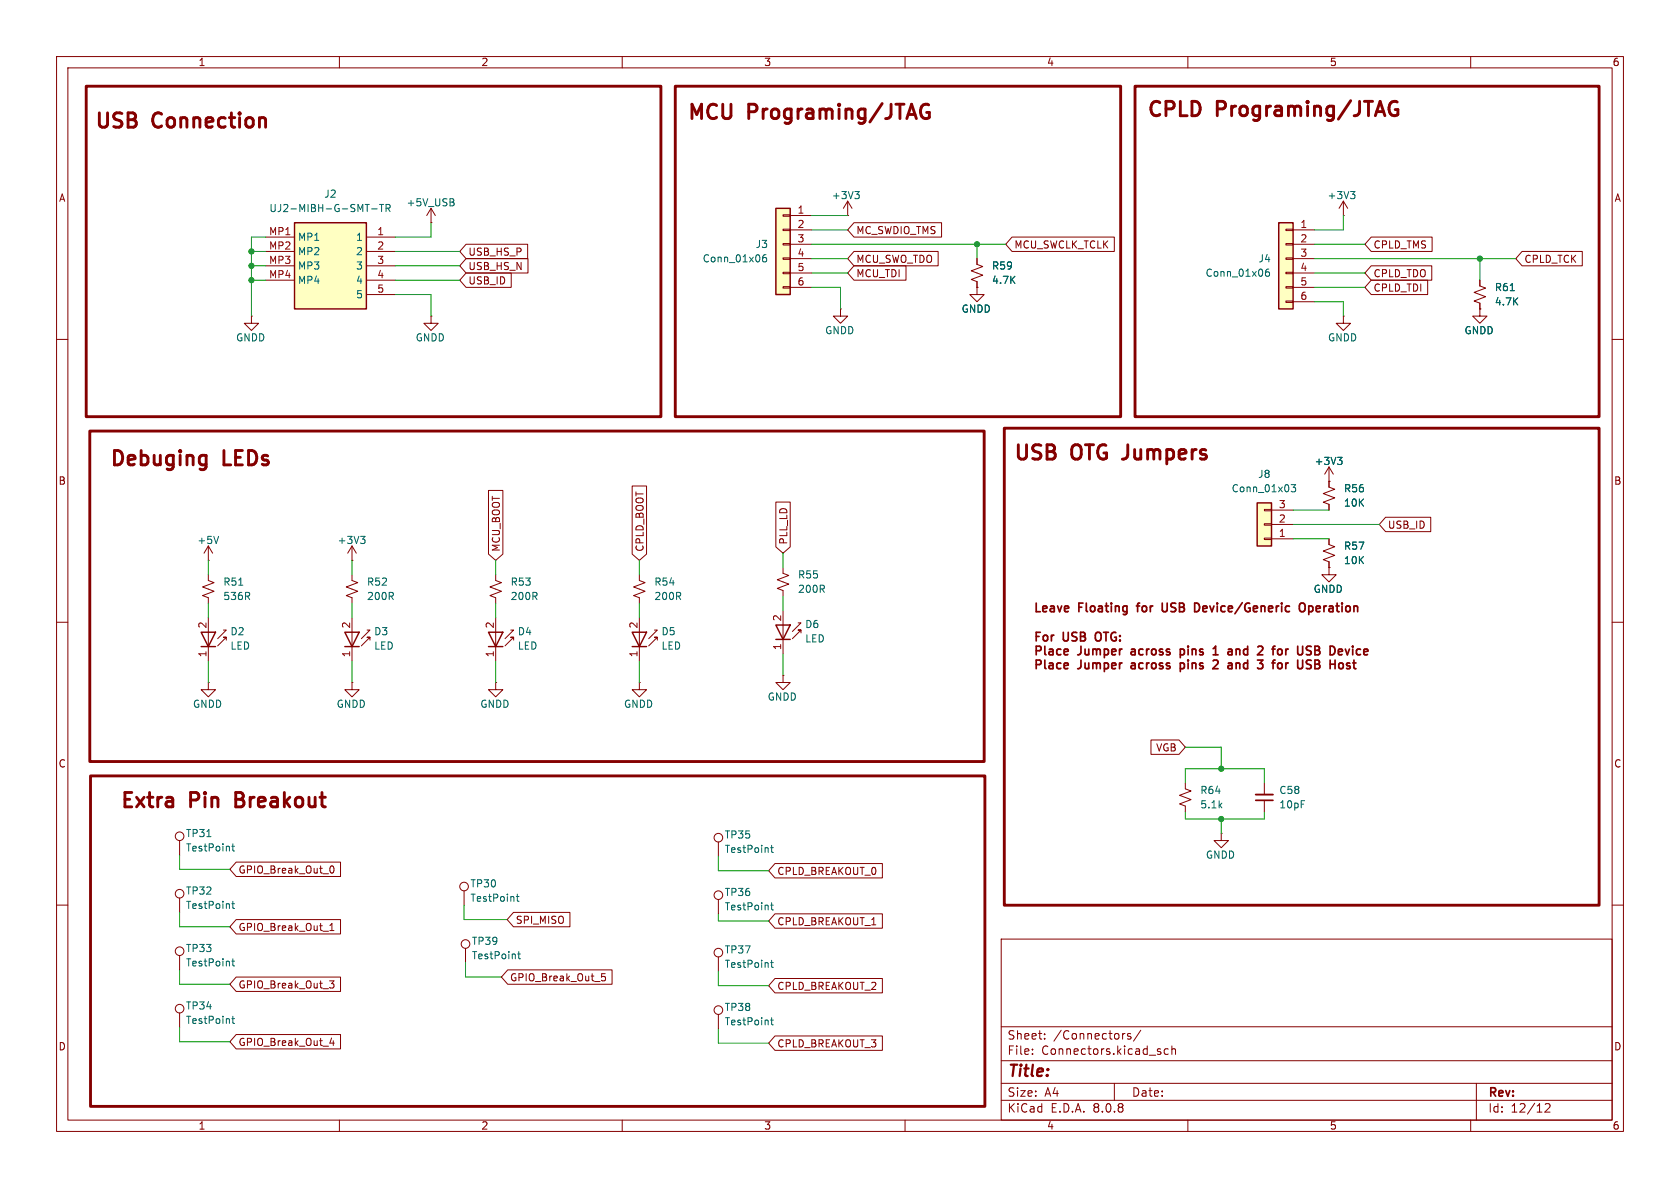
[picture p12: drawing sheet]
<svg xmlns="http://www.w3.org/2000/svg" width="297mm" height="210mm" viewBox="0 0 297 210" stroke-linecap="round" stroke-linejoin="round" font-family="sans-serif">
<defs><g id="words">
<g font-size="3.5" fill="#840000">
<text x="16.4" y="23.4">USB</text>
<text x="27" y="23.4">Connection</text>
<text x="121.2" y="21.8">MCU</text>
<text x="132.3" y="21.8">Programing/JTAG</text>
<text x="202.5" y="21.3">CPLD</text>
<text x="215.1" y="21.3">Programing/JTAG</text>
<text x="19.1" y="83.1">Debuging</text>
<text x="39.5" y="83.1">LEDs</text>
<text x="178.9" y="82">USB</text>
<text x="189.5" y="82">OTG Jumpers</text>
<text x="21" y="143.5">Extra</text>
<text x="33.6" y="143.5">Pin</text>
<text x="42.6" y="143.5">Breakout</text>
</g>
<text font-size="2.8" fill="#840000" x="178" y="190.9">Title:</text>
<g font-size="2.1" fill="#840000">
<text x="182.6" y="113.8">For</text>
<text x="182.6" y="108.7">Leave</text>
<text x="188" y="113.8">USB</text>
<text x="190.8" y="108.7">Floating</text>
<text x="194.4" y="113.8">OTG:</text>
<text x="201.8" y="108.7">for</text>
<text x="206.7" y="108.7">USB</text>
<text x="213.1" y="108.7">Device/Generic</text>
<text x="232.3" y="108.7">Operation</text>
<text x="182.6" y="116.3">Place</text>
<text x="182.6" y="118.7">Place</text>
<text x="190.7" y="116.3">Jumper</text>
<text x="190.7" y="118.7">Jumper</text>
<text x="200.7" y="116.3">across</text>
<text x="200.7" y="118.7">across</text>
<text x="209.9" y="116.3">pins</text>
<text x="209.9" y="118.7">pins</text>
<text x="216.4" y="116.3">1</text>
<text x="216.4" y="118.7">2</text>
<text x="219.6" y="116.3">and</text>
<text x="219.6" y="118.7">and</text>
<text x="225.5" y="116.3">2</text>
<text x="225.5" y="118.7">3</text>
<text x="228.8" y="116.3">for</text>
<text x="228.8" y="118.7">for</text>
<text x="233.7" y="116.3">USB</text>
<text x="233.7" y="118.7">USB</text>
<text x="240.1" y="116.3">Device</text>
<text x="178" y="184">Sheet:</text>
<text x="186.2" y="184">/Connectors/</text>
<text x="178" y="186.7">File:</text>
<text x="184.1" y="186.7">Connectors.kicad_sch</text>
<text x="178" y="196.9">KiCad</text>
<text x="178" y="194.1">Size:</text>
<text x="184.7" y="194.1">A4</text>
<text x="185.7" y="196.9">E.D.A.</text>
<text x="193.3" y="196.9">8.0.8</text>
<text x="200" y="194.1">Date:</text>
<text x="263" y="194.3">Rev:</text>
<text x="263" y="196.9">Id:</text>
<text x="267.1" y="196.9">12/12</text>
</g>
<g font-size="1.8" fill="#840000">
<text x="35" y="11.9">1</text>
<text x="85" y="11.9">2</text>
<text x="135" y="11.9">3</text>
<text x="185" y="11.9">4</text>
<text x="235" y="11.9">5</text>
<text x="285" y="11.9">6</text>
<text x="10.3" y="35.9">A</text>
<text x="285.3" y="35.9">A</text>
<text x="151.3" y="41.6">MC_SWDIO_TMS</text>
<text x="82.7" y="45.4">USB_HS_P</text>
<text x="82.7" y="47.9">USB_HS_N</text>
<text x="151.3" y="46.7">MCU_SWO_TDO</text>
<text x="179.2" y="44.1">MCU_SWCLK_TCLK</text>
<text x="242.7" y="44.1">CPLD_TMS</text>
<text x="269.4" y="46.7">CPLD_TCK</text>
<text x="82.7" y="50.5">USB_ID</text>
<text x="151.3" y="49.2">MCU_TDI</text>
<text x="242.7" y="51.8">CPLD_TDI</text>
<text x="242.7" y="49.2">CPLD_TDO</text>
<text x="10.3" y="85.9">B</text>
<text x="285.3" y="85.9">B</text>
<text x="245.3" y="93.7">USB_ID</text>
<text x="88.6" y="97.6" transform="rotate(-90 88.6 97.6)">MCU_BOOT</text>
<text x="114" y="97.6" transform="rotate(-90 114 97.6)">CPLD_BOOT</text>
<text x="139.4" y="96.4" transform="rotate(-90 139.4 96.4)">PLL_LD</text>
<text x="10.3" y="135.9">C</text>
<text x="204.3" y="133">VGB</text>
<text x="285.3" y="135.9">C</text>
<text x="42.1" y="154.6">GPIO_Break_Out_0</text>
<text x="137.3" y="154.9">CPLD_BREAKOUT_0</text>
<text x="42.1" y="164.8">GPIO_Break_Out_1</text>
<text x="91.1" y="163.5">SPI_MISO</text>
<text x="137.3" y="163.8">CPLD_BREAKOUT_1</text>
<text x="90.1" y="173.7">GPIO_Break_Out_5</text>
<text x="42.1" y="174.9">GPIO_Break_Out_3</text>
<text x="137.3" y="175.2">CPLD_BREAKOUT_2</text>
<text x="10.3" y="185.9">D</text>
<text x="42.1" y="185.1">GPIO_Break_Out_4</text>
<text x="137.3" y="185.4">CPLD_BREAKOUT_3</text>
<text x="285.3" y="185.9">D</text>
<text x="35" y="199.9">1</text>
<text x="85" y="199.9">2</text>
<text x="135" y="199.9">3</text>
<text x="185" y="199.9">4</text>
<text x="235" y="199.9">5</text>
<text x="285" y="199.9">6</text>
</g>
<g font-size="1.8" fill="#006464">
<text x="57.2" y="35.2">J2</text>
<text x="147" y="35.4">+3V3</text>
<text x="234.6" y="35.4">+3V3</text>
<text x="47.5" y="37.7">UJ2-MIBH-G-SMT-TR</text>
<text x="71.8" y="36.7">+5V_USB</text>
<text x="52.6" y="42.8">MP1</text>
<text x="52.6" y="45.3">MP2</text>
<text x="52.6" y="47.9">MP3</text>
<text x="62.8" y="42.8">1</text>
<text x="62.8" y="45.3">2</text>
<text x="62.8" y="47.9">3</text>
<text x="124.1" y="46.6">Conn_01x06</text>
<text x="133.5" y="44">J3</text>
<text x="175.3" y="47.9">R59</text>
<text x="222.4" y="46.6">J4</text>
<text x="52.6" y="50.4">MP4</text>
<text x="62.8" y="50.4">4</text>
<text x="62.8" y="52.9">5</text>
<text x="175.3" y="50.4">4.7K</text>
<text x="213" y="49.1">Conn_01x06</text>
<text x="264.2" y="51.7">R61</text>
<text x="145.8" y="59.3">GNDD</text>
<text x="169.9" y="55.5">GNDD</text>
<text x="258.8" y="59.3">GNDD</text>
<text x="264.2" y="54.2">4.7K</text>
<text x="41.6" y="60.6">GNDD</text>
<text x="73.4" y="60.6">GNDD</text>
<text x="234.7" y="60.6">GNDD</text>
<text x="232.3" y="82.4">+3V3</text>
<text x="217.6" y="87.2">Conn_01x03</text>
<text x="222.3" y="84.7">J8</text>
<text x="237.5" y="87.2">R56</text>
<text x="237.5" y="89.8">10K</text>
<text x="34.8" y="96.4">+5V</text>
<text x="59.6" y="96.4">+3V3</text>
<text x="237.5" y="97.4">R57</text>
<text x="237.5" y="99.9">10K</text>
<text x="39.4" y="106.3">536R</text>
<text x="39.4" y="103.7">R51</text>
<text x="64.8" y="106.3">200R</text>
<text x="64.8" y="103.7">R52</text>
<text x="90.2" y="106.3">200R</text>
<text x="90.2" y="103.7">R53</text>
<text x="115.6" y="106.3">200R</text>
<text x="115.6" y="103.7">R54</text>
<text x="141" y="105">200R</text>
<text x="141" y="102.5">R55</text>
<text x="232.1" y="105">GNDD</text>
<text x="40.6" y="112.5">D2</text>
<text x="66" y="112.5">D3</text>
<text x="91.4" y="112.5">D4</text>
<text x="116.8" y="112.5">D5</text>
<text x="142.2" y="111.2">D6</text>
<text x="142.2" y="113.8">LED</text>
<text x="40.6" y="115">LED</text>
<text x="66" y="115">LED</text>
<text x="91.4" y="115">LED</text>
<text x="116.8" y="115">LED</text>
<text x="34" y="125.3">GNDD</text>
<text x="59.4" y="125.3">GNDD</text>
<text x="84.8" y="125.3">GNDD</text>
<text x="110.2" y="125.3">GNDD</text>
<text x="135.6" y="124.1">GNDD</text>
<text x="212.1" y="143.1">5.1k</text>
<text x="212.1" y="140.6">R64</text>
<text x="226.1" y="140.6">C58</text>
<text x="226.1" y="143.1">10pF</text>
<text x="32.8" y="148.2">TP31</text>
<text x="128" y="148.4">TP35</text>
<text x="32.8" y="150.7">TestPoint</text>
<text x="128" y="151">TestPoint</text>
<text x="213.1" y="152">GNDD</text>
<text x="32.8" y="160.9">TestPoint</text>
<text x="32.8" y="158.3">TP32</text>
<text x="83.1" y="159.6">TestPoint</text>
<text x="83.1" y="157.1">TP30</text>
<text x="128" y="161.1">TestPoint</text>
<text x="128" y="158.6">TP36</text>
<text x="83.3" y="167.2">TP39</text>
<text x="32.8" y="171">TestPoint</text>
<text x="32.8" y="168.5">TP33</text>
<text x="83.3" y="169.8">TestPoint</text>
<text x="128" y="171.3">TestPoint</text>
<text x="128" y="168.8">TP37</text>
<text x="32.8" y="178.7">TP34</text>
<text x="128" y="178.9">TP38</text>
<text x="32.8" y="181.2">TestPoint</text>
<text x="128" y="181.5">TestPoint</text>
</g>
<g font-size="1.8" fill="#a90000">
<text x="47.5" y="41.7">MP1</text>
<text x="66.6" y="41.7">1</text>
<text x="140.9" y="37.8">1</text>
<text x="140.9" y="40.4">2</text>
<text x="229.8" y="40.4">1</text>
<text x="47.5" y="44.2">MP2</text>
<text x="47.5" y="46.7">MP3</text>
<text x="66.6" y="44.2">2</text>
<text x="66.6" y="46.7">3</text>
<text x="140.9" y="42.9">3</text>
<text x="140.9" y="45.5">4</text>
<text x="229.8" y="42.9">2</text>
<text x="229.8" y="45.5">3</text>
<text x="47.5" y="49.3">MP4</text>
<text x="66.6" y="49.3">4</text>
<text x="66.6" y="51.8">5</text>
<text x="140.9" y="48">5</text>
<text x="140.9" y="50.5">6</text>
<text x="229.8" y="48">4</text>
<text x="229.8" y="50.5">5</text>
<text x="229.8" y="53.1">6</text>
<text x="226" y="89.9">3</text>
<text x="226" y="95">1</text>
<text x="226" y="92.5">2</text>
<text x="36.6" y="111.2" transform="rotate(-90 36.6 111.2)">2</text>
<text x="62" y="111.2" transform="rotate(-90 62 111.2)">2</text>
<text x="87.4" y="111.2" transform="rotate(-90 87.4 111.2)">2</text>
<text x="112.8" y="111.2" transform="rotate(-90 112.8 111.2)">2</text>
<text x="138.2" y="109.9" transform="rotate(-90 138.2 109.9)">2</text>
<text x="36.6" y="116.3" transform="rotate(-90 36.6 116.3)">1</text>
<text x="62" y="116.3" transform="rotate(-90 62 116.3)">1</text>
<text x="87.4" y="116.3" transform="rotate(-90 87.4 116.3)">1</text>
<text x="112.8" y="116.3" transform="rotate(-90 112.8 116.3)">1</text>
<text x="138.2" y="115" transform="rotate(-90 138.2 115)">1</text>
</g>
</g></defs>
<g fill="none" stroke="#840000" stroke-width=".18">
<path d="M10 10h277v190h-277zM12 12h273v186h-273zM60 10v2M110 10v2M160 10v2M210 10v2M260 10v2M237.5 38.1h.1M237.5 35.6l-.8 1.2M237.5 35.6v2.5M237.5 35.6l.8 1.2M261.6 49.5v1l1 .4-2 .8 2 .8-2 .7 1 .4v1"/>
<path d="M10 60h2M285 60h2M234.9 85.1v1l1.1 .4-2.1 .7 2.1 .8-2.1 .8 1 .4v1M10 110h2M285 110h2M31.7 148.6v2.5M10 160h2M177 166h108v32h-108zM285 160h2M60 198v2M110 198v2M160 198v2"/>
<path d="M177 194.5h108M177 191.5h108M177 187.5h108M177 181.5h108M182.5 186.3v.1M182.5 185.5v.1M184.7 183.6v.1M184.7 182.8v.1M197 191.5v3M198.7 182.7h.2M199.9 182.8l-.4-.1-.2 .2 .1 .2 .5 .2v.3h-.6M201.7 182.1l-1.3 2"/>
<path d="M205.2 186v.3M206.5 185.5l-.4-.1-.3 .3v.4l.2 .2h.5M207.2 185.5l.2-.1 .3 .1 .1 .9M207.2 184.9v1.5M210 198v2M260 198v2M261 191.5v6.5M273.2 195.2l.5-.1 .3 .1v.3l-.9 1.1h.9"/>
<circle cx="31.7" cy="147.8" r=".76"/>
</g>
<path d="M238.7 33.9h.8l-.4 .4M239.3 34.3l.2 .3v.3l-.2 .2M267 51.4h.7M36.6 147.9h.7M41 149.6h.5M41.2 149.2v1.1l.3 .1" fill="none" stroke="#006464" stroke-width=".18"/>
<path d="M226.1 39.4h2.5v15.2h-2.5z" fill="#ffffc2"/>
<g fill="none" stroke="#840000" stroke-width=".18">
<path d="M44.4 55.9v1.3h1.3l-1.3 1.2-1.2-1.2h1.2M44.4 55.9h.1M172.7 50.8v1.3h1.3l-1.3 1.2-1.3-1.2h1.3M172.7 50.8h.1M227.3 53.2h1.3v.3h-1.3zM227.3 50.7h1.3v.2h-1.3zM227.3 48.1h1.3v.3h-1.3zM227.3 45.6h1.3v.2h-1.3zM227.3 43.1h1.3v.2h-1.3zM227.3 40.5h1.3v.3h-1.3zM228.6 40.6h3.8M228.6 43.2h3.8"/>
<path d="M228.6 45.7h3.8M228.6 48.3h3.8M228.6 50.8h3.8M228.6 53.3h3.8M237.5 55.9v1.3h1.3l-1.3 1.2-1.3-1.2h1.3M237.5 55.9h.1M261.6 54.6v1.3h1.3l-1.3 1.3-1.3-1.3h1.3M261.6 54.6h.1M36.8 99.1h.1M36.8 96.5l-.7 1.3M36.8 96.5v2.6M36.8 96.5l.8 1.3"/>
<path d="M234.9 85.1h.1M234.9 82.6l-.7 1.2M234.9 82.6v2.5M234.9 82.6l.8 1.2M36.8 101.6v1l1 .4-2 .8 2 .7-2 .8 1 .4v1M36.8 109.2v7.6M39.5 111.4h.5l-1.5 1.5M40 113.2v-.6h-.5h.5l-1.5 1.6M113 101.6v1l1 .4-2 .8 2 .7-2 .8 1 .4v1M113 109.2v7.6M115.7 111.4h.5l-1.5 1.5M116.2 113.2v-.6h-.5h.5l-1.5 1.6"/>
<path d="M138.4 119.4v1.3h1.3l-1.3 1.2-1.2-1.2h1.2M138.4 119.4h.1M138.4 100.3v1l1 .4-2 .8 2 .8-2 .7 1 .4v1M138.4 108v7.6M141.1 110.1h.5l-1.5 1.5M141.6 111.9v-.5h-.5h.5l-1.5 1.5M36.8 120.7v1.2h1.3l-1.3 1.3-1.2-1.3h1.2M36.8 120.7h.1M62.2 120.7v1.2h1.3l-1.3 1.3-1.2-1.3h1.2M62.2 120.7h.1M87.6 120.7v1.2h1.3l-1.3 1.3-1.2-1.3h1.2M87.6 120.7h.1"/>
<path d="M113 120.7v1.2h1.3l-1.3 1.3-1.2-1.3h1.2M113 120.7h.1M209.5 138.4v1l1.1 .4-2.1 .8 2.1 .8-2.1 .7 1 .4v1M82 157.5v2.5M127 148.8v2.6M127 159v2.5M31.7 179.1v2.5M82.3 167.6v2.6M127 169.2v2.5M127 179.3v2.6"/>
<circle cx="82" cy="156.7" r=".76"/>
<circle cx="127" cy="148.1" r=".76"/>
<circle cx="127" cy="158.2" r=".76"/>
<circle cx="31.7" cy="178.3" r=".76"/>
<circle cx="82.3" cy="166.9" r=".76"/>
<circle cx="127" cy="168.4" r=".76"/>
<circle cx="127" cy="178.6" r=".76"/>
</g>
<path d="M226.1 39.4h2.5v15.2h-2.5zM35.6 111.8h2.5l-1.3 2.5zM35.6 114.3h2.5M111.8 111.8h2.5l-1.3 2.5zM111.8 114.3h2.5M137.2 110.5h2.5l-1.3 2.5zM137.2 113h2.5" fill="none" stroke="#840000" stroke-width=".25"/>
<g fill="none" stroke="#006464" stroke-width=".18">
<path d="M224.3 47.6h-.3a.86 .86 0 0 0 0 1.2l.4-.1v-.4l-.2-.2h-.2l-.3 .2M38.6 94.8l-.4 1.3M236.5 80.8h.7l-.4 .5M237 81.3l.2 .3v.3l-.2 .2M42.2 103.4h.7M91.3 158.5h.5M91.5 158.1v1l.3 .2M136.2 149.8h.5M136.4 149.4v1.1l.3 .2M136.4 159.6v1.1l.3 .2M41.2 179.6v1.1l.3 .2M91.5 168.6h.5"/>
<path d="M91.7 168.2v1.1l.3 .2M136.2 160h.5M136.2 170.2h.5M136.4 169.7v1.1l.3 .2M136.4 179.9v1.1l.3 .2M41 180.1h.5M136.2 180.3h.5"/>
</g>
<path d="M52.1 39.4h12.7v15.2h-12.7z" fill="#ffffc2"/>
<path d="M52.1 39.4h12.7v15.2h-12.7z" fill="none" stroke="#840000" stroke-width=".25"/>
<g fill="none" stroke="#840000" stroke-width=".18">
<path d="M76.2 39.4h.1M76.2 36.8l-.8 1.3M76.2 36.8v2.6M76.2 36.8l.8 1.3M149.9 38.1h.1M149.9 35.6l-.8 1.2M149.9 35.6v2.5M149.9 35.6l.7 1.2M47 41.9h5.1M47 44.5h5.1M47 47h5.1M47 49.5h5.1"/>
<path d="M64.8 41.9h5M64.8 44.5h5M64.8 47h5M64.8 49.5h5M64.8 52.1h5M172.7 45.7v1l1 .4-2 .8 2 .7-2 .8 1 .4v1M87.6 101.6v1l1 .4-2 .8 2 .7-2 .8 1 .4v1M234.9 100.3v1.3h1.3l-1.3 1.3-1.2-1.3h1.2M234.9 100.3h.1M223.5 138.4v2.1M215.9 147.3v1.3h1.3l-1.3 1.3-1.3-1.3h1.3M215.9 147.3h.1"/>
<path d="M223.5 141.5v2"/>
</g>
<path d="M65.7 36.9h1M67.1 36.1h.7M67.5 36.1v1.3M68.2 36.8l.7-.1 .1-.1-.1-.3-.7-.2v1.3M68.5 36.8l.5 .6M80 35.7l.3 .3-.1 .3-.2 .1M80.1 35.2l.1 .2-.1 .3M151.1 33.9h.8l-.4 .4M151.7 34.3l.2 .3v.3l-.2 .2" fill="none" stroke="#006464" stroke-width=".18"/>
<path d="M222 141.5h3" fill="none" stroke="#840000" stroke-width=".3"/>
<path d="M222 140.5h3" fill="none" stroke="#840000" stroke-width=".33"/>
<path d="M222.2 88.9h2.6v7.6h-2.6z" fill="#ffffc2"/>
<g fill="none" stroke="#840000" stroke-width=".18">
<path d="M148.6 54.6v1.3h1.3l-1.3 1.3-1.3-1.3h1.3M148.6 54.6h.1M62.2 99.1h.1M62.2 96.5l-.7 1.3M62.2 96.5v2.6M62.2 96.5l.8 1.3M223.5 90h1.3v.3h-1.3zM223.5 92.6h1.3v.2h-1.3zM223.5 95.1h1.3v.3h-1.3zM224.8 95.3h3.8M224.8 92.7h3.8M224.8 90.2h3.8"/>
<path d="M234.9 95.3v1l1.1 .3-2.1 .8 2.1 .8-2.1 .7 1 .4v1M62.2 101.6v1l1 .4-2 .8 2 .7-2 .8 1 .4v1M62.2 109.2v7.6M64.9 111.4h.5l-1.5 1.5M65.4 113.2v-.6h-.5h.5l-1.5 1.6M87.6 109.2v7.6M90.3 111.4h.5l-1.5 1.5M90.8 113.2v-.6h-.5h.5l-1.5 1.6M31.7 158.8v2.5"/>
<circle cx="31.7" cy="158" r=".76"/>
</g>
<path d="M222.2 88.9h2.6v7.6h-2.6zM61 111.8h2.5l-1.3 2.5zM61 114.3h2.5M86.4 111.8h2.5l-1.3 2.5zM86.4 114.3h2.5" fill="none" stroke="#840000" stroke-width=".25"/>
<path d="M63.7 94.8h.8l-.4 .5M64.3 95.3l.2 .2v.3l-.2 .3M228.3 85.7h.8l-.5 .5 .4 .1v.5l-.2 .1-.5-.1M41 159.8h.5M41.2 159.3v1.1l.3 .2" fill="none" stroke="#006464" stroke-width=".18"/>
<path d="M137.2 36.8h2.5v15.3h-2.5z" fill="#ffffc2"/>
<g fill="none" stroke="#840000" stroke-width=".18">
<path d="M138.4 38h1.3v.2h-1.3zM139.7 38.1h3.8M151 39.4h15.5v2.5h-15.5l-1.1-1.3zM76.2 55.9v1.3h1.3l-1.3 1.2-1.3-1.2h1.3M76.2 55.9h.1M82.4 43.2h10.9v2.5h-10.9l-1.1-1.2zM82.4 45.7h10.9v2.6h-10.9l-1.1-1.3zM82.4 48.3h8v2.5h-8l-1.1-1.3zM138.4 50.7h1.3v.2h-1.3zM138.4 48.1h1.3v.3h-1.3zM138.4 45.6h1.3v.2h-1.3zM138.4 43.1h1.3v.2h-1.3z"/>
<path d="M138.4 40.5h1.3v.3h-1.3zM139.7 40.6h3.8M139.7 43.2h3.8M139.7 45.7h3.8M139.7 48.3h3.8M139.7 50.8h3.8M151 44.4h14.9v2.6h-14.9l-1.1-1.3zM151 47h9.2v2.5h-9.2l-1.1-1.2zM172.7 50.8h.1M172.7 45.7v1M172.7 49.8v1M178.9 41.9h18.1v2.6h-18.1l-1.1-1.3z"/>
<path d="M242.4 41.9h10.8v2.6h-10.8l-1.1-1.3zM242.4 49.5h10v2.6h-10l-1.1-1.3zM242.4 47h10.7v2.5h-10.7l-1.1-1.2zM261.6 54.6h.1M261.6 49.5v1M261.6 53.6v1M269.1 44.4h10.6v2.6h-10.6l-1.1-1.3zM86.4 86.7h2.5v11.2l-1.3 1.2-1.2-1.2zM111.8 85.9h2.5v12l-1.3 1.2-1.2-1.2zM137.2 88.8h2.5v7.9l-1.3 1.1-1.2-1.1zM234.9 85.1h.1M234.9 85.1v1"/>
<path d="M234.9 89.2v1M234.9 95.3v1M234.9 99.3v1M245 91.4h7.9v2.6h-7.9l-1.2-1.3zM234.9 100.3h.1M203.5 130.8h4.9l1.1 1.3-1.1 1.3h-4.9zM41.8 152.4h18.4v2.5h-18.4l-1.2-1.2zM58.4 153.2l.2-.1a.68 .68 0 0 1 .5 .6 .68 .68 0 0 1-.5 .6l-.2-.1M137 152.7h19v2.5h-19l-1.1-1.3zM31.7 168.9v2.6M41.8 162.6h18.4v2.5h-18.4l-1.2-1.3zM41.8 172.7h18.4v2.6h-18.4l-1.2-1.3z"/>
<path d="M58.3 173.4h.7l-.4 .5 .4 .1v.4l-.2 .3h-.4M58.3 164.5h.7M58.3 163.6l.4-.4v1.3M89.8 171.4h18.4v2.6h-18.4l-1.2-1.3zM90.8 161.3h10v2.5h-10l-1.1-1.2zM106.4 172.7l.4-.1 .2 .2-.1 .5h-.5M106.4 172.1h.6M137 173h19v2.5h-19l-1.1-1.3zM137 161.5h19v2.6h-19l-1.1-1.3zM41.8 182.9h18.4v2.5h-18.4l-1.2-1.2zM58.6 183.5l-.3 .9h.8M58.9 184v.8"/>
<path d="M137 183.1h19v2.6h-19l-1.1-1.3z"/>
<circle cx="31.7" cy="168.1" r=".76"/>
</g>
<path d="M137.2 36.8h2.5v15.3h-2.5z" fill="none" stroke="#840000" stroke-width=".25"/>
<path d="M135.4 45l-.3 .1a.86 .86 0 0 0 0 1.2l.4-.1v-.4l-.2-.3h-.2l-.3 .3M267 51.4h.7M236.5 80.8h.7l-.4 .5M237 81.3l.2 .3v.3l-.2 .2M41 169.9h.5M41.2 169.5v1.1l.3 .2" fill="none" stroke="#006464" stroke-width=".18"/>
<path d="M15.2 15.2h101.6v58.5h-101.6zM119.4 15.2h78.7v58.5h-78.7zM163.2 18.5l.4-.1 .6 .1M163.8 19.9h.5v.8a.89 .89 0 0 1-1.1 .1M200.7 15.2h82v58.5h-82zM246 18l.4-.1 .6 .1M246.6 19.4h.5v.8a.89 .89 0 0 1-1.1 .1M15.9 76.2h158.1v58.4h-158.1zM177.5 75.7h105.2v84.3h-105.2zM16 137.2h158.1v58.4h-158.1z" fill="none" stroke="#840000" stroke-width=".51"/>
<g fill="none" stroke="#840000" stroke-width=".3">
<path d="M193.9 111.9a1.08 1.08 0 0 0 0 1.3M200 115.2v.5M200 117.7v.4M200.9 107.1h.6M205.5 106.6v1.2l.3 .3h.4M208.7 114.7v1.6M208.7 117.2v1.5M208.7 114.8l.4-.1 .3 .3M208.7 117.3l.4-.1 .3 .3M209.4 115.5l-.3 .3-.4-.1M209.4 117.9l-.3 .3-.4-.1M211.8 106.7l.3 .6-.1 .5-.2 .3"/>
<path d="M214.5 115.8h.8M214.7 116.7l.5 .1 .1 .3-.9 1.1h.9M218.5 114.7v1.1M218.5 117.2v1M219 114.7l-.5 .2M219 117.2l-.5 .1M224.8 114.7h.6M224.8 117.2h.6M227.7 114.7l-.2 .1-.2 .2M227.7 117.2l-.2 .1-.2 .2M229.8 106.8a.51 .51 0 0 1 .6-.2 .51 .51 0 0 1 .3 .5v.5a.51 .51 0 0 1-.5 .6 .51 .51 0 0 1-.5-.6zM231.4 108.1h.4"/>
<path d="M231.4 107.1v1.5M231.8 107.1l-.4 .1M232.5 115h.5M232.5 117.4h.5M233 115h.2M233 117.4l.2 .1M233.2 114.4l-.2-.2h-.5v1.6l.7-.1M233.2 116.8l-.2-.1h-.5v1.5l.7-.1M233.2 114.8l-.2 .2M233.2 117.3l-.2 .1M239.1 114.2v.2M239.1 114.7v1.1"/>
<path d="M239.1 117.2h.6M239.4 116.7v1.3l.3 .2"/>
</g>
<g fill="none" stroke="#009600" stroke-width=".18">
<path d="M76.2 39.4v2.5h-6.4M143.5 38.1h6.4M237.5 38.1v2.5h-5.1M44.4 47h2.6M44.4 49.5h2.6M44.4 44.5h2.6M47 41.9h-2.6v14M69.8 47h11.5M69.8 49.5h11.5M69.8 44.5h11.5M69.8 52.1h6.4v3.8M143.5 40.6h6.4"/>
<path d="M143.5 50.8h5.1v3.8M143.5 43.2h34.3M143.5 48.3h6.4M143.5 45.7h6.4M172.7 43.2v2.5M232.4 53.3h5.1v2.6M232.4 50.8h8.9M232.4 43.2h8.9M232.4 48.3h8.9M232.4 45.7h35.6M261.6 45.7v3.8M36.8 99.1v2.5"/>
<path d="M62.2 99.1v2.5M87.6 99.1v2.5M113 99.1v2.5M138.4 97.8v2.5M228.6 92.7h15.2M228.6 95.3h6.3M228.6 90.2h6.3M36.8 106.7v2.5M36.8 116.8v3.9M62.2 106.7v2.5M62.2 116.8v3.9M87.6 106.7v2.5"/>
<path d="M87.6 116.8v3.9M113 106.7v2.5M113 116.8v3.9M138.4 105.4v2.6M138.4 115.6v3.8M209.5 138.4v-2.5h14v2.5M209.5 132.1h6.4v3.8M31.7 151.1v2.6h8.9M127 151.4v2.5h8.9M209.5 143.5v1.3h14v-1.3M215.9 144.8v2.5M31.7 161.3v2.5h8.9"/>
<path d="M31.7 171.5v2.5h8.9M82 160v2.6h7.7M82.3 170.2v2.5h6.3M127 161.5v1.3h8.9M127 171.7v2.5h8.9M31.7 181.6v2.6h8.9M127 181.9v2.5h8.9"/>
</g>
<g fill="#009600" stroke="#009600" stroke-width=".18">
<circle cx="261.6" cy="45.7" r=".46"/>
<circle cx="44.4" cy="44.5" r=".46"/>
<circle cx="44.4" cy="49.5" r=".46"/>
<circle cx="44.4" cy="47" r=".46"/>
<circle cx="172.7" cy="43.2" r=".46"/>
<circle cx="215.9" cy="135.9" r=".46"/>
<circle cx="215.9" cy="144.8" r=".46"/>
</g>
<use href="#words"/>
</svg>
